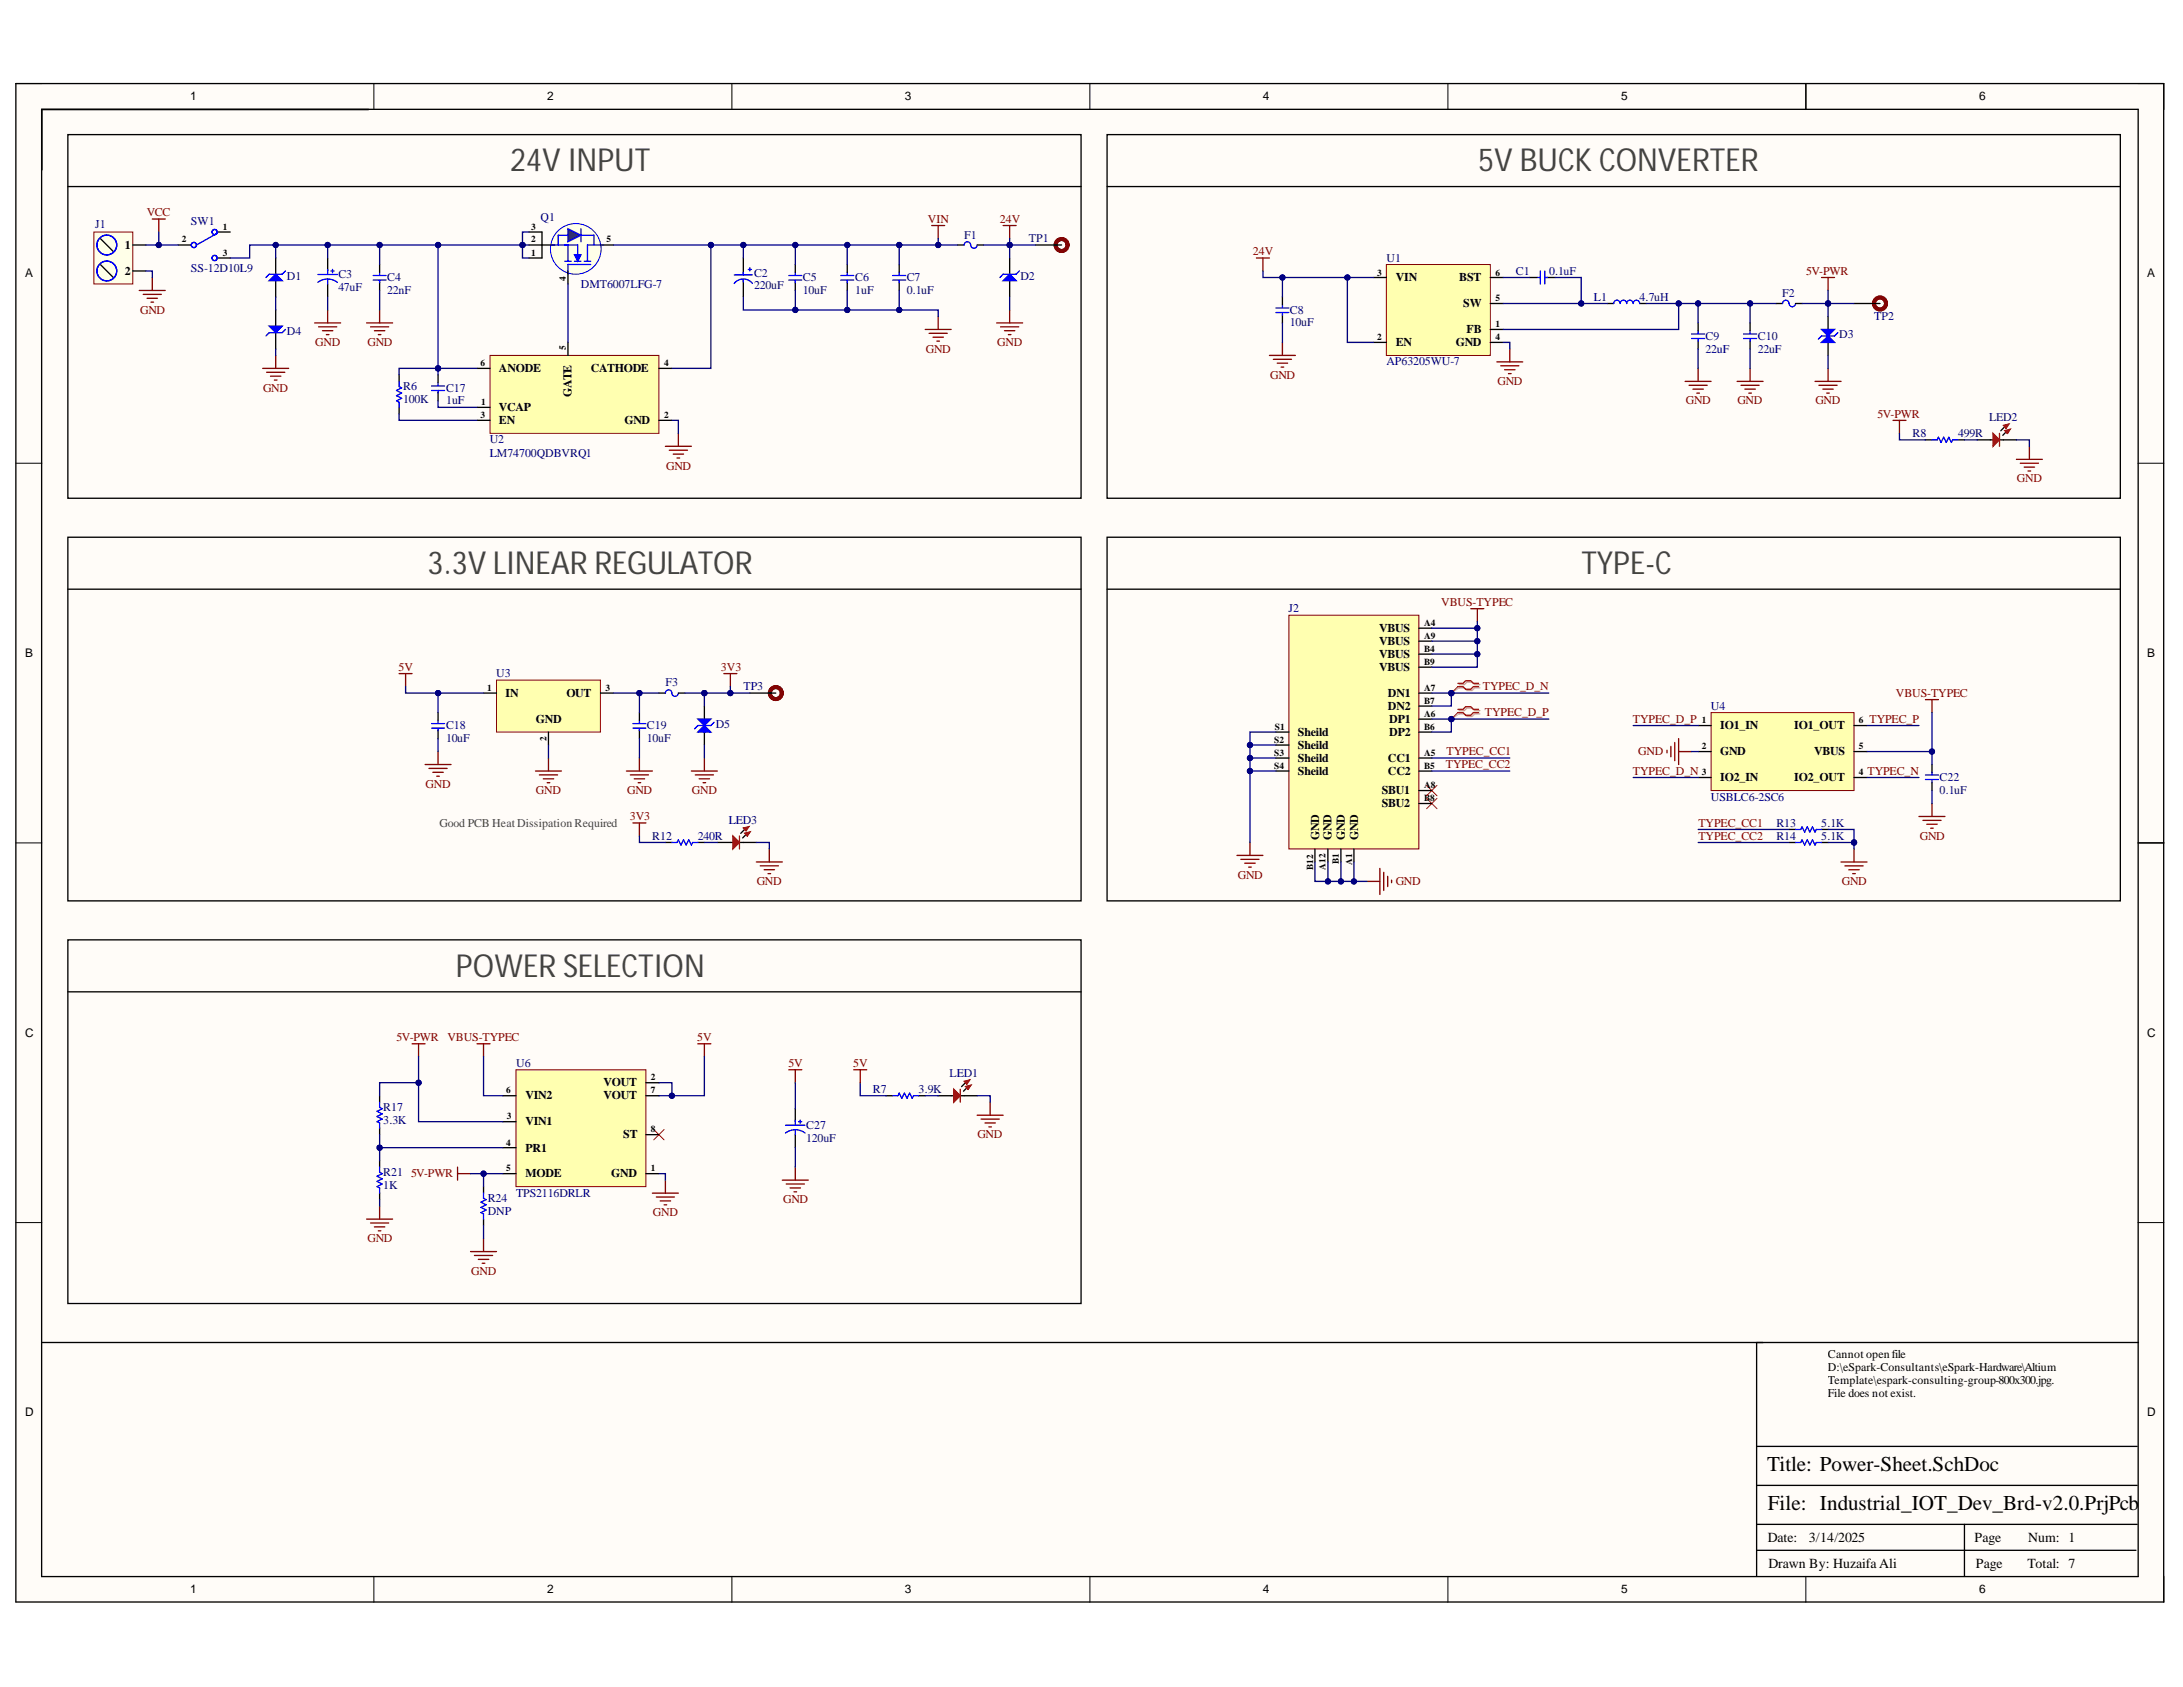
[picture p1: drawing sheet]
<svg xmlns="http://www.w3.org/2000/svg" width="279mm" height="216mm" viewBox="0 0 279 216" stroke-linecap="round" stroke-linejoin="round" font-family="sans-serif">
<defs><g id="words">
<g font-size="4.1" fill="#434343">
<text x="65.3" y="21.9">24V INPUT</text>
<text x="189.2" y="21.9">5V BUCK CONVERTER</text>
<text x="54.7" y="73.5">3.3V LINEAR REGULATOR</text>
<text x="202.4" y="73.5">TYPE-C</text>
<text x="58.4" y="125">POWER SELECTION</text>
</g>
<g font-size="2.7">
<text x="226.2" y="188.3">Title: Power-Sheet.SchDoc</text>
<text x="226.3" y="193.3">File: Industrial_IOT_Dev_Brd-v2.0.PrjPcb</text>
</g>
<g font-size="1.8">
<text x="226.3" y="197.4">Date:</text>
<text x="231.5" y="197.4">3/14/2025</text>
<text x="252.7" y="197.4">Page</text>
<text x="259.6" y="197.4">Num: 1</text>
<text x="226.3" y="200.7">Drawn By: Huzaifa Ali</text>
<text x="252.9" y="200.7">Page</text>
<text x="259.5" y="200.7">Total: 7</text>
</g>
<g font-size="1.5">
<text x="24.4" y="12.9">1</text>
<text x="70" y="12.9">2</text>
<text x="115.8" y="12.9">3</text>
<text x="161.6" y="12.9">4</text>
<text x="207.5" y="12.9">5</text>
<text x="253.3" y="12.9">6</text>
<text x="3.2" y="35.5">A</text>
<text x="16" y="31.9">1</text>
<text x="16" y="35.2">2</text>
<text x="274.8" y="35.5">A</text>
<text x="178.6" y="36">VIN</text>
<text x="186.8" y="36">BST</text>
<text x="187.3" y="39.3">SW</text>
<text x="63.9" y="47.6">ANODE</text>
<text x="75.6" y="47.6">CATHODE</text>
<text x="178.6" y="44.3">EN</text>
<text x="186.3" y="44.3">GND</text>
<text x="187.7" y="42.6">FB</text>
<text x="63.9" y="52.6">VCAP</text>
<text x="73.2" y="50.8" transform="rotate(-90 73.2 50.8)">GATE</text>
<text x="63.9" y="54.3">EN</text>
<text x="79.9" y="54.3">GND</text>
<text x="176.5" y="80.8">VBUS</text>
<text x="176.5" y="82.5">VBUS</text>
<text x="3.2" y="84.1">B</text>
<text x="64.7" y="89.2">IN</text>
<text x="72.5" y="89.2">OUT</text>
<text x="176.5" y="84.2">VBUS</text>
<text x="176.5" y="85.8">VBUS</text>
<text x="177.6" y="89.2">DN1</text>
<text x="274.8" y="84.1">B</text>
<text x="68.6" y="92.5">GND</text>
<text x="166.1" y="94.2">Sheild</text>
<text x="166.1" y="95.8">Sheild</text>
<text x="177.6" y="90.8">DN2</text>
<text x="177.8" y="92.5">DP1</text>
<text x="177.8" y="94.2">DP2</text>
<text x="220.2" y="93.4">IO1_IN</text>
<text x="229.6" y="93.4">IO1_OUT</text>
<text x="166.1" y="97.5">Sheild</text>
<text x="166.1" y="99.2">Sheild</text>
<text x="176.9" y="101.6">SBU1</text>
<text x="177.6" y="97.5">CC1</text>
<text x="177.6" y="99.2">CC2</text>
<text x="220.2" y="96.6">GND</text>
<text x="220.2" y="99.9">IO2_IN</text>
<text x="229.6" y="99.9">IO2_OUT</text>
<text x="232.2" y="96.6">VBUS</text>
<text x="168.8" y="107.5" transform="rotate(-90 168.8 107.5)">GND</text>
<text x="170.4" y="107.5" transform="rotate(-90 170.4 107.5)">GND</text>
<text x="172.1" y="107.5" transform="rotate(-90 172.1 107.5)">GND</text>
<text x="173.8" y="107.5" transform="rotate(-90 173.8 107.5)">GND</text>
<text x="176.9" y="103.3">SBU2</text>
<text x="3.2" y="132.7">C</text>
<text x="274.8" y="132.7">C</text>
<text x="67.2" y="140.7">VIN2</text>
<text x="77.2" y="139">VOUT</text>
<text x="77.2" y="140.7">VOUT</text>
<text x="67.2" y="144">VIN1</text>
<text x="67.2" y="147.4">PR1</text>
<text x="79.8" y="145.7">ST</text>
<text x="67.2" y="150.7">MODE</text>
<text x="78.2" y="150.7">GND</text>
<text x="234" y="173.8">Cannot open file</text>
<text x="234" y="175.5">D:\eSpark-Consultants\eSpark-Hardware\Altium</text>
<text x="234" y="177.2">Template\espark-consulting-group-800x300.jpg.</text>
<text x="234" y="178.8">File does not exist.</text>
<text x="3.2" y="181.2">D</text>
<text x="274.8" y="181.2">D</text>
<text x="24.4" y="203.9">1</text>
<text x="70" y="203.9">2</text>
<text x="115.8" y="203.9">3</text>
<text x="161.6" y="203.9">4</text>
<text x="207.5" y="203.9">5</text>
<text x="253.3" y="203.9">6</text>
</g>
<g font-size="1.5" fill="#000080">
<text x="12.2" y="29.2">J1</text>
<text x="24.4" y="28.8">SW1</text>
<text x="69.2" y="28.2">Q1</text>
<text x="24.4" y="34.8">SS-12D10L9</text>
<text x="36.7" y="35.9">D1</text>
<text x="43.3" y="35.6">C3</text>
<text x="96.5" y="35.4">C2</text>
<text x="123.4" y="30.5">F1</text>
<text x="130.6" y="35.9">D2</text>
<text x="131.7" y="31">TP1</text>
<text x="177.5" y="33.5">U1</text>
<text x="194" y="35.2">C1</text>
<text x="198.3" y="35.2">0.1uF</text>
<text x="43.3" y="37.3">47uF</text>
<text x="49.6" y="36">C4</text>
<text x="49.6" y="37.6">22nF</text>
<text x="74.3" y="36.9">DMT6007LFG-7</text>
<text x="96.5" y="37">220uF</text>
<text x="102.8" y="36">C5</text>
<text x="102.8" y="37.6">10uF</text>
<text x="109.4" y="36">C6</text>
<text x="109.4" y="37.6">1uF</text>
<text x="116" y="36">C7</text>
<text x="116" y="37.6">0.1uF</text>
<text x="165.1" y="40.2">C8</text>
<text x="165.1" y="41.8">10uF</text>
<text x="204" y="38.5">L1</text>
<text x="209.8" y="38.5">4.7uH</text>
<text x="228.1" y="38">F2</text>
<text x="239.9" y="40.9">TP2</text>
<text x="36.7" y="42.9">D4</text>
<text x="177.5" y="46.8">AP63205WU-7</text>
<text x="218.3" y="43.5">C9</text>
<text x="218.3" y="45.2">22uF</text>
<text x="225" y="43.5">C10</text>
<text x="225" y="45.2">22uF</text>
<text x="235.4" y="43.3">D3</text>
<text x="51.6" y="50">R6</text>
<text x="51.6" y="51.6">100K</text>
<text x="57.1" y="50.1">C17</text>
<text x="57.1" y="51.7">1uF</text>
<text x="254.6" y="53.9">LED2</text>
<text x="62.7" y="56.7">U2</text>
<text x="62.7" y="58.4">LM74700QDBVRQ1</text>
<text x="244.8" y="56">R8</text>
<text x="250.6" y="56">499R</text>
<text x="164.9" y="78.4">J2</text>
<text x="63.5" y="86.7">U3</text>
<text x="85.2" y="87.9">F3</text>
<text x="95.2" y="88.4">TP3</text>
<text x="57.1" y="93.4">C18</text>
<text x="57.1" y="95">10uF</text>
<text x="82.8" y="93.4">C19</text>
<text x="82.8" y="95">10uF</text>
<text x="91.6" y="93.2">D5</text>
<text x="219" y="90.8">U4</text>
<text x="248.2" y="99.9">C22</text>
<text x="248.2" y="101.6">0.1uF</text>
<text x="83.5" y="107.5">R12</text>
<text x="89.3" y="107.5">240R</text>
<text x="93.3" y="105.4">LED3</text>
<text x="219" y="102.5">USBLC6-2SC6</text>
<text x="227.4" y="105.8">R13</text>
<text x="227.4" y="107.5">R14</text>
<text x="233.1" y="105.8">5.1K</text>
<text x="233.1" y="107.5">5.1K</text>
<text x="66.1" y="136.6">U6</text>
<text x="121.5" y="137.8">LED1</text>
<text x="49.1" y="142.2">R17</text>
<text x="49.1" y="143.8">3.3K</text>
<text x="111.7" y="139.9">R7</text>
<text x="117.6" y="139.9">3.9K</text>
<text x="103.2" y="144.5">C27</text>
<text x="103.2" y="146.1">120uF</text>
<text x="49.1" y="150.5">R21</text>
<text x="49.1" y="152.2">1K</text>
<text x="62.4" y="153.8">R24</text>
<text x="62.4" y="155.5">DNP</text>
<text x="66.1" y="153.1">TPS2116DRLR</text>
</g>
<g font-size="1.5" fill="#800000">
<text x="18.8" y="27.6">VCC</text>
<text x="118.8" y="28.5">VIN</text>
<text x="128" y="28.5">24V</text>
<text x="160.4" y="32.6">24V</text>
<text x="231.2" y="35.2">5V-PWR</text>
<text x="17.9" y="40.2">GND</text>
<text x="40.3" y="44.3">GND</text>
<text x="47" y="44.3">GND</text>
<text x="118.5" y="45.2">GND</text>
<text x="127.6" y="44.3">GND</text>
<text x="33.7" y="50.1">GND</text>
<text x="162.6" y="48.5">GND</text>
<text x="191.7" y="49.3">GND</text>
<text x="215.8" y="51.7">GND</text>
<text x="222.4" y="51.7">GND</text>
<text x="232.3" y="51.7">GND</text>
<text x="240.3" y="53.4">5V-PWR</text>
<text x="85.3" y="60.1">GND</text>
<text x="258.1" y="61.7">GND</text>
<text x="184.5" y="77.5">VBUS-TYPEC</text>
<text x="51" y="85.8">5V</text>
<text x="92.3" y="85.8">3V3</text>
<text x="189.8" y="88.4">TYPEC_D_N</text>
<text x="242.7" y="89.2">VBUS-TYPEC</text>
<text x="190.1" y="91.7">TYPEC_D_P</text>
<text x="209" y="92.5">TYPEC_D_P</text>
<text x="239.3" y="92.5">TYPEC_P</text>
<text x="54.5" y="100.8">GND</text>
<text x="68.6" y="101.6">GND</text>
<text x="80.3" y="101.6">GND</text>
<text x="88.6" y="101.6">GND</text>
<text x="185.1" y="98.3">TYPEC_CC2</text>
<text x="185.1" y="96.6">TYPEC_CC1</text>
<text x="209" y="99.2">TYPEC_D_N</text>
<text x="209.7" y="96.6">GND</text>
<text x="239" y="99.2">TYPEC_N</text>
<text x="80.6" y="104.9">3V3</text>
<text x="217.4" y="105.8">TYPEC_CC1</text>
<text x="217.4" y="107.5">TYPEC_CC2</text>
<text x="245.7" y="107.5">GND</text>
<text x="96.8" y="113.3">GND</text>
<text x="158.4" y="112.5">GND</text>
<text x="178.6" y="113.3">GND</text>
<text x="235.7" y="113.3">GND</text>
<text x="50.7" y="133.3">5V-PWR</text>
<text x="57.3" y="133.3">VBUS-TYPEC</text>
<text x="89.2" y="133.3">5V</text>
<text x="100.9" y="136.6">5V</text>
<text x="109.2" y="136.6">5V</text>
<text x="125.1" y="145.7">GND</text>
<text x="52.6" y="150.7">5V-PWR</text>
<text x="83.6" y="155.7">GND</text>
<text x="100.2" y="154">GND</text>
<text x="47" y="159">GND</text>
<text x="60.3" y="163.1">GND</text>
</g>
<text font-size="1.5" fill="#434343" x="56.2" y="105.8">Good PCB Heat Dissipation Required</text>
<g font-size="1.2">
<text x="28.5" y="29.4">1</text>
<text x="68" y="29.4">3</text>
<text x="23.3" y="31">2</text>
<text x="28.5" y="32.7">3</text>
<text x="68" y="32.7">1</text>
<text x="68" y="31">2</text>
<text x="77.6" y="31">5</text>
<text x="176.3" y="35.3">3</text>
<text x="191.4" y="35.3">6</text>
<text x="72.4" y="36" transform="rotate(-90 72.4 36)">4</text>
<text x="191.4" y="41.9">1</text>
<text x="191.4" y="38.6">5</text>
<text x="61.5" y="46.8">6</text>
<text x="72.4" y="44.8" transform="rotate(-90 72.4 44.8)">5</text>
<text x="85" y="46.8">4</text>
<text x="176.3" y="43.5">2</text>
<text x="191.4" y="43.5">4</text>
<text x="61.5" y="53.5">3</text>
<text x="61.6" y="51.8">1</text>
<text x="85" y="53.5">2</text>
<text x="182.3" y="80.1">A4</text>
<text x="182.3" y="81.8">A9</text>
<text x="182.3" y="83.5">B4</text>
<text x="62.3" y="88.4">1</text>
<text x="77.5" y="88.4">3</text>
<text x="182.3" y="88.4">A7</text>
<text x="182.3" y="85.1">B9</text>
<text x="69.9" y="94.9" transform="rotate(-90 69.9 94.9)">2</text>
<text x="163.1" y="95">S2</text>
<text x="163.2" y="93.4">S1</text>
<text x="182.3" y="91.7">A6</text>
<text x="182.3" y="93.4">B6</text>
<text x="182.3" y="90.1">B7</text>
<text x="217.8" y="92.6">1</text>
<text x="217.8" y="95.9">2</text>
<text x="237.9" y="95.9">5</text>
<text x="237.9" y="92.6">6</text>
<text x="163.1" y="96.7">S3</text>
<text x="163.1" y="98.4">S4</text>
<text x="182.3" y="96.7">A5</text>
<text x="182.3" y="100.9">A8</text>
<text x="182.3" y="98.4">B5</text>
<text x="217.8" y="99.2">3</text>
<text x="237.9" y="99.2">4</text>
<text x="182.3" y="102.6">B8</text>
<text x="168.1" y="111.3" transform="rotate(-90 168.1 111.3)">B12</text>
<text x="169.7" y="111.3" transform="rotate(-90 169.7 111.3)">A12</text>
<text x="171.4" y="110.6" transform="rotate(-90 171.4 110.6)">B1</text>
<text x="173.1" y="110.7" transform="rotate(-90 173.1 110.7)">A1</text>
<text x="64.8" y="139.9">6</text>
<text x="64.9" y="143.2">3</text>
<text x="83.3" y="138.3">2</text>
<text x="83.3" y="139.9">7</text>
<text x="64.8" y="149.9">5</text>
<text x="64.8" y="146.6">4</text>
<text x="83.3" y="144.9">8</text>
<text x="83.3" y="149.9">1</text>
</g>
</g></defs>
<g fill="#fffcf8">
<path d="M2 10.7h275v194.4h-275z" fill-rule="evenodd"/>
<path d="M5.4 14h268.2v187.7h-268.2z" fill-rule="evenodd"/>
</g>
<g fill="none" stroke="#000" stroke-width=".13">
<path d="M2 10.7h3.4M47.9 10.7v3.3M93.7 10.7v3.3M139.5 10.7v3.3M185.3 10.7v3.3M231.1 10.7v3.3M273.6 10.7h3.4v3.3M2 59.3h3.4M273.6 59.3h3.4M2 107.9h3.4M273.6 107.9h3.4M2 156.5h3.4"/>
<path d="M273.6 156.5h3.4M47.9 201.7v3.4M93.7 201.7v3.4M139.5 201.7v3.4M185.3 201.7v3.4M231.1 201.7v3.4M277 201.7v3.4"/>
</g>
<path d="M2 10.7h274.9v194.3h-274.9zM5.3 14h268.4v187.8h-268.4zM5.3 14h41.9M8.7 17.2h129.7v46.6h-129.7zM231.1 10.7v3.3M273.7 107.9h3.3M273.7 171.8h-48.9v29.9M224.8 198.4h48.6M224.8 195.1h48.7M224.8 190.1h48.7M224.8 185.1h48.7M251.4 195.1v6.6" fill="none" stroke="#000" stroke-width=".17"/>
<path d="M17.8 37.2h3.4M18.3 37.7h2.4M18.8 38.2h1.4M19.3 38.7h.4M19.5 35.5v1.7" fill="none" stroke="#800000" stroke-width=".17"/>
<path d="M62.7 45.5h21.6v10h-21.6z" fill-rule="evenodd" fill="#ffffb0"/>
<path d="M62.7 45.5h21.6v10h-21.6z" fill="none" stroke="#800000" stroke-width=".13"/>
<path d="M35.3 39.7v2M108.4 33.8v1M108.4 36.1v1.1M35.3 42.6v2.1M56.1 48v1M56.1 50.2v1.1M61.1 52.1h1.6M61.1 53.8h1.6M61.1 47.1h1.6M72.7 43.8v1.7M84.3 53.8h1.7M84.3 47.1h1.7" fill="none" stroke="#000" stroke-width=".17"/>
<g fill="none" stroke="#800000" stroke-width=".17">
<path d="M119.2 28.9h1.7M120.1 28.9v1.6M128.4 28.9h1.7M129.2 28.9v1.6M85.2 57.1h3.3M85.7 57.6h2.3M86.2 58.1h1.3M86.7 58.6h.3M86.8 55.5v1.6M118.4 42.2h3.3M118.9 42.7h2.3M119.4 43.2h1.3"/>
<path d="M119.9 43.7h.3M120.1 40.5v1.7"/>
</g>
<path d="M107.6 35.8h1.7M107.6 35.3h1.7M108.4 34.8v.4M108.4 35.8v.4M55.2 50h1.7M55.2 49.4h1.7M56.1 49v.3M56.1 50v.3" fill="none" stroke="#00f" stroke-width=".17"/>
<path d="M34.5 41.7h1.6l-.8 .9z" fill="#00f"/>
<path d="M34.5 41.7h1.6l-.8 .9zM36.5 42.2l-.4 .4h-1.6l-.5 .4" fill="none" stroke="#00f" stroke-width=".17"/>
<path d="M35.3 33v2.1M35.3 35.9v2.1" fill="none" stroke="#000" stroke-width=".17"/>
<path d="M34.5 35.9l.8-.8 .8 .8z" fill="#00f"/>
<path d="M34.5 35.9l.8-.8 .8 .8zM36.5 34.7l-.4 .4h-1.6l-.5 .4M94 35.2h2.3M95.1 34.8v.4M95.1 35.7v.4M95.8 34.5h.4M96 34.3v.4M96.3 36.3a1.47 1.47 0 0 0-2.3 0M114.3 35.8h1.6M114.3 35.3h1.6M115.1 34.8v.4M115.1 35.8v.4" fill="none" stroke="#00f" stroke-width=".17"/>
<path d="M67.7 33h1.7M95.1 33v2.2M95.1 35.8v2.2M115.1 33.8v1M115.1 36.1v1.1M132.5 31.4h3.4" fill="none" stroke="#000" stroke-width=".17"/>
<circle cx="135.9" cy="31.4" r=".76" fill="none" stroke="#5b0f00" stroke-width=".51"/>
<circle cx="73.7" cy="31.9" r="3.2" fill="#ffffe8"/>
<circle cx="73.7" cy="31.9" r="3.2" fill="none" stroke="#00f" stroke-width=".13"/>
<path d="M72.3 33.4h.8M72.3 31.4h1.6v2M73.5 33.4h.9M74.8 33.4h.8M75.6 33.8h-2.9v1.3M77.3 31.4h-2.1v2" fill="none" stroke="#00f" stroke-width=".17"/>
<path d="M73.5 32.6h.9l-.5 .8z" fill="#00f"/>
<path d="M71.4 31.4v-1.3h4.6v1.3M73.5 32.6h.9l-.5 .8zM74.4 29.3v1.6" fill="none" stroke="#00f" stroke-width=".17"/>
<path d="M67.7 29.7h1.7M76.8 31.4h1.7" fill="none" stroke="#000" stroke-width=".17"/>
<path d="M72.7 29.3l1.7 .8-1.7 .8z" fill="#073763"/>
<path d="M40.7 36.1a2.07 2.07 0 0 1 2.5 0M40.7 35.1h2.5M41.9 34.5v.6M41.9 35.7v.6M42.3 34.7h.5M42.6 34.5v.4M47.8 35.8h1.6M47.8 35.3h1.6M48.6 34.8v.4M48.6 35.8v.4M70.6 31.4h2.1v2M72.7 29.3l1.7 .8-1.7 .8z" fill="none" stroke="#00f" stroke-width=".17"/>
<path d="M8.7 23.9h129.7M41.9 33v1.7M41.9 36.3v1.7M48.6 33.8v1M48.6 36.1v1.1M67.7 31.4h3.3M69.4 29.7v3.3M72.7 34.7v1.6M123.7 139.2l-.4 .4" fill="none" stroke="#000" stroke-width=".17"/>
<g fill="none" stroke="#800000" stroke-width=".17">
<path d="M41.9 39.7v1.6M48.6 39.7v1.6M33.6 47.1h3.3M34.1 47.6h2.3M34.6 48.1h1.3M35.1 48.6h.4M35.3 45.5v1.6M40.3 41.3h3.3M40.8 41.8h2.3M41.3 42.3h1.3M41.8 42.8h.3M46.9 41.3h3.3"/>
<path d="M47.4 41.8h2.3M47.9 42.3h1.4M48.4 42.8h.4"/>
</g>
<path d="M123.5 139l.8-.2-.4 .6z" fill-rule="evenodd" fill="#c00"/>
<path d="M123.5 139l.8-.2-.4 .6z" fill="none" stroke="#c00" stroke-width=".13"/>
<path d="M123.6 138.6l-.5 .5" fill="none" stroke="#000" stroke-width=".17"/>
<path d="M123.4 138.4l.8-.2-.4 .6z" fill-rule="evenodd" fill="#c00"/>
<path d="M123.4 138.4l.8-.2-.4 .6z" fill="none" stroke="#c00" stroke-width=".13"/>
<path d="M120.1 140.2h2M122.9 140.2h2.2" fill="none" stroke="#000" stroke-width=".17"/>
<path d="M122.9 139.4v1.7" fill="none" stroke="#c00" stroke-width=".17"/>
<path d="M122.1 139.4l.8 .8-.8 .9z" fill="#c00"/>
<path d="M122.1 139.4l.8 .8-.8 .9z" fill="none" stroke="#c00" stroke-width=".17"/>
<g fill="none" stroke="#800000" stroke-width=".17">
<path d="M51.1 86.2h1.6M51.9 86.2v1.7M80.2 98.7h3.3M80.7 99.2h2.3M81.2 99.7h1.3M81.8 97v1.7M92.6 86.2h1.7M93.5 86.2v1.7M81.7 100.2h.3M125.1 142.7h3.3M125.6 143.2h2.3M126.1 143.7h1.3"/>
<path d="M126.6 144.2h.3M126.7 141.1v1.6"/>
</g>
<path d="M8.7 68.8h129.7v46.5h-129.7zM8.7 75.4h129.7M95.5 106.8l-.4 .4M113.4 140.2h.9M117.6 140.2h.8" fill="none" stroke="#000" stroke-width=".17"/>
<path d="M114.3 140.2h.6l.2-.3 .3 .7 .4-.7 .3 .7 .3-.7 .4 .7 .1-.4h.7" fill="none" stroke="#00f" stroke-width=".17"/>
<path d="M95.3 106.6l.8-.2-.4 .6z" fill-rule="evenodd" fill="#c00"/>
<path d="M95.3 106.6l.8-.2-.4 .6z" fill="none" stroke="#c00" stroke-width=".13"/>
<path d="M95.3 106.2l-.5 .5" fill="none" stroke="#000" stroke-width=".17"/>
<path d="M95.1 106l.8-.2-.4 .5z" fill-rule="evenodd" fill="#c00"/>
<path d="M95.1 106l.8-.2-.4 .5z" fill="none" stroke="#c00" stroke-width=".13"/>
<path d="M91.8 107.8h2M94.6 107.8h2.2" fill="none" stroke="#000" stroke-width=".17"/>
<path d="M94.6 107v1.6" fill="none" stroke="#c00" stroke-width=".17"/>
<path d="M93.8 107l.8 .8-.8 .8z" fill="#c00"/>
<path d="M93.8 107l.8 .8-.8 .8z" fill="none" stroke="#c00" stroke-width=".17"/>
<path d="M88.5 98.7h3.3M89 99.2h2.3M89.5 99.7h1.3M90.2 97v1.7M81 105.3h1.7M81.8 105.3v1.7M90 100.2h.3M96.8 110.3h3.3M97.3 110.8h2.3M97.8 111.3h1.3M98.3 111.8h.3M98.5 108.6v1.7" fill="none" stroke="#800000" stroke-width=".17"/>
<path d="M129.2 33v2.1M129.2 35.9v2.1M85.2 107.8h.8M89.3 107.8h.9M5.4 171.8h220.3" fill="none" stroke="#000" stroke-width=".17"/>
<path d="M86 107.8h.7l.1-.3 .4 .6 .3-.6 .3 .6 .4-.6 .3 .6 .2-.3h.6" fill="none" stroke="#00f" stroke-width=".17"/>
<path d="M128.4 35.9l.8-.8 .9 .8z" fill="#00f"/>
<path d="M128.4 35.9l.8-.8 .9 .8zM130.5 34.7l-.4 .4h-1.7l-.4 .4M51.1 48.8v.7l.3 .1-.7 .4 .7 .3-.7 .3 .7 .4-.7 .3 .4 .2v.6" fill="none" stroke="#00f" stroke-width=".17"/>
<path d="M129.2 39.7v1.6M127.6 41.3h3.3M128.1 41.8h2.3M128.6 42.3h1.3M129.1 42.8h.3" fill="none" stroke="#800000" stroke-width=".17"/>
<path d="M51.1 48v.8M51.1 52.1v.9M256.7 55.3l-.4 .4" fill="none" stroke="#000" stroke-width=".17"/>
<path d="M256.5 55.1l.8-.2-.4 .6z" fill-rule="evenodd" fill="#c00"/>
<path d="M256.5 55.1l.8-.2-.4 .6z" fill="none" stroke="#c00" stroke-width=".13"/>
<path d="M256.6 54.6l-.5 .5" fill="none" stroke="#000" stroke-width=".17"/>
<path d="M256.4 54.4l.8-.2-.4 .6z" fill-rule="evenodd" fill="#c00"/>
<path d="M256.4 54.4l.8-.2-.4 .6z" fill="none" stroke="#c00" stroke-width=".13"/>
<path d="M253.1 56.3h2M255.9 56.3h2.2" fill="none" stroke="#000" stroke-width=".17"/>
<path d="M255.9 55.5v1.6" fill="none" stroke="#c00" stroke-width=".17"/>
<path d="M255.1 55.5l.8 .8-.8 .8z" fill="#c00"/>
<path d="M255.1 55.5l.8 .8-.8 .8z" fill="none" stroke="#c00" stroke-width=".17"/>
<g fill="none" stroke="#800000" stroke-width=".17">
<path d="M242.3 53.8h1.6M243.1 53.8v1.7M258.1 58.8h3.3M258.6 59.3h2.3M259.1 59.8h1.3M259.7 57.1v1.7M188.2 77.9h1.7M189.1 77.9v1.7M259.6 60.3h.3M235.6 110.3h3.4M236.1 110.8h2.4M236.6 111.3h1.4"/>
<path d="M237.1 111.8h.4M237.3 108.6v1.7"/>
</g>
<path d="M141.7 17.2h129.7v46.6h-129.7zM141.7 23.9h129.7M246.4 56.3h.9M250.6 56.3h.8M141.7 68.8h129.7v46.5h-129.7zM141.7 75.4h129.7M229 106.2h.8M229 107.8h.8M233.1 106.2h.9M233.1 107.8h.9" fill="none" stroke="#000" stroke-width=".17"/>
<path d="M247.3 56.3h.6l.2-.3 .3 .6 .4-.6 .3 .6 .3-.6 .4 .6 .1-.3h.7M229.8 106.2h.7l.1-.4 .4 .7 .3-.7 .3 .7 .4-.7 .3 .7 .2-.3h.6M229.8 107.8h.7l.1-.3 .4 .6 .3-.6 .3 .6 .4-.6 .3 .6 .2-.3h.6" fill="none" stroke="#00f" stroke-width=".17"/>
<path d="M182.6 100.5l1.3 1.3M182.6 102.2l1.3 1.3M183.9 100.5l-1.3 1.3M183.9 102.2l-1.3 1.3" fill="none" stroke="#f00" stroke-width=".13"/>
<path d="M219 91.2h18.3v10h-18.3z" fill-rule="evenodd" fill="#ffffb0"/>
<path d="M219 91.2h18.3v10h-18.3z" fill="none" stroke="#800000" stroke-width=".13"/>
<path d="M217.3 92.9h1.7M217.3 96.2h1.7M217.3 99.5h1.7M237.3 92.9h1.7M237.3 96.2h1.7M237.3 99.5h1.7M247.3 97.8v1.1M247.3 100.2v1" fill="none" stroke="#000" stroke-width=".17"/>
<path d="M246.4 99.2h1.7M246.4 99.8h1.7M247.3 98.8v.4M247.3 99.8v.4" fill="none" stroke="#00f" stroke-width=".17"/>
<path d="M213.4 96v.4M213.9 95.5v1.4M214.4 95v2.3M214.8 94.5v3.3M214.8 96.2h1.7M246.4 89.5h1.7M247.3 89.5v1.7M245.6 104.5h3.3M246.1 105h2.3M246.6 105.5h1.3M247.1 106h.3M247.3 102.8v1.7" fill="none" stroke="#800000" stroke-width=".17"/>
<path d="M165 78.7h16.6v29.9h-16.6z" fill-rule="evenodd" fill="#ffffb0"/>
<path d="M165 78.7h16.6v29.9h-16.6z" fill="none" stroke="#800000" stroke-width=".13"/>
<g fill="none" stroke="#000" stroke-width=".17">
<path d="M163.3 97h1.7M163.3 98.7h1.7M163.3 93.7h1.7M163.3 95.3h1.7M181.6 80.4h1.7M181.6 97h1.7M181.6 92h1.7M181.6 88.7h1.7M181.6 82.1h1.7M181.6 83.7h1.7M181.6 98.7h1.7M181.6 93.7h1.7"/>
<path d="M181.6 90.4h1.7M181.6 85.4h1.7M168.3 108.6v1.7M170 108.6v1.7M171.6 108.6v1.7M173.3 108.6v1.7M181.6 101.2h1.7M181.6 102.8h1.7"/>
</g>
<path d="M186.8 87.6h.6l.3-.3h.7l.3 .3h.7M186.8 88h.6l.3 .4h.7l.3-.4h.7" fill="none" stroke="#d0a19e" stroke-width=".17"/>
<path d="M186.8 88l-1 .7" fill="none" stroke="#d0a19e" stroke-width=".13"/>
<path d="M186.6 87.5h.7l.3-.4h.6l.4 .4h.6M186.6 87.9h.7l.3 .3h.6l.4-.3h.6" fill="none" stroke="#f00" stroke-width=".17"/>
<path d="M186.6 87.9l-.8 .8" fill="none" stroke="#f00" stroke-width=".13"/>
<circle cx="185.8" cy="88.7" r=".33" fill="#000080"/>
<circle cx="185.8" cy="88.7" r=".33" fill="none" stroke="#000080" stroke-width=".13"/>
<path d="M186.8 91h.6l.3-.4h.7l.3 .4h.7M186.8 91.4h.6l.3 .3h.7l.3-.3h.7" fill="none" stroke="#d0a19e" stroke-width=".17"/>
<path d="M186.8 91.4l-1 .6" fill="none" stroke="#d0a19e" stroke-width=".13"/>
<path d="M186.6 90.8h.7l.3-.4h.6l.4 .4h.6M186.6 91.2h.7l.3 .3h.6l.4-.3h.6" fill="none" stroke="#f00" stroke-width=".17"/>
<path d="M186.6 91.2l-.8 .8" fill="none" stroke="#f00" stroke-width=".13"/>
<circle cx="185.8" cy="92" r=".33" fill="#000080"/>
<circle cx="185.8" cy="92" r=".33" fill="none" stroke="#000080" stroke-width=".13"/>
<g fill="none" stroke="#800000" stroke-width=".17">
<path d="M19.5 28h1.7M20.3 28v1.7M158.3 109.5h3.3M158.8 110h2.3M159.3 110.5h1.3M159.8 111h.3M160 107.8v1.7M174.9 112.8h1.7M176.6 111.1v3.4M177.1 111.6v2.4M177.6 112.1v1.4M178.1 112.6v.4"/>
<path d="M52.7 133.6h1.7M53.6 133.6v1.6M61.1 133.6h1.6M61.9 133.6v1.6M89.3 133.6h1.7M90.2 133.6v1.6M101 136.9h1.6M101.8 136.9v1.7M46.9 156h3.3M47.4 156.5h2.3M47.9 157h1.4M48.4 157.5h.4"/>
<path d="M48.6 154.4v1.6M58.6 149.4v1.6M58.6 150.2h1.6M61.9 158.5v1.7M83.5 152.7h3.3M84 153.2h2.3M84.5 153.7h1.3M85 154.2h.3M85.2 151v1.7M100.1 151h3.4M100.6 151.5h2.4M101.1 152h1.4"/>
<path d="M101.6 152.5h.4M101.8 149.4v1.6M60.2 160.2h3.3M60.7 160.7h2.4M61.2 161.2h1.4M61.7 161.7h.4"/>
</g>
<g fill="none" stroke="#000" stroke-width=".17">
<path d="M122.6 31.4h.8M125.1 31.4h.8M96 88.7h3.3M8.7 120.3h129.7v46.5h-129.7zM8.7 126.9h129.7M48.6 140.2v.9M48.6 144.4v.8M48.6 148.5v.9M48.6 152.7v.8M61.9 151.9v.8M61.9 156v.9M101.8 141.9v1.7"/>
<path d="M101.8 145.2v1.7"/>
</g>
<path d="M123.4 31.4a.41 .41 0 0 1 .4-.5 .41 .41 0 0 1 .4 .5 .41 .41 0 0 0 .4 .4 .41 .41 0 0 0 .5-.4M48.6 141.1v.6l.3 .2-.6 .3 .6 .4-.6 .3 .6 .3-.6 .4 .3 .1v.7M48.6 149.4v.6l.3 .2-.6 .3 .6 .4-.6 .3 .6 .3-.6 .4 .3 .1v.7M61.9 152.7v.7l.3 .1-.6 .4 .6 .3-.6 .3 .6 .4-.6 .3 .3 .2v.6M100.5 145a2.08 2.08 0 0 1 2.5 0M100.5 144h2.5M101.8 143.4v.6M101.8 144.6v.6M102.2 143.6h.4M102.4 143.3v.5" fill="none" stroke="#00f" stroke-width=".17"/>
<path d="M83.7 144.6l1.3 1.3M85 144.6l-1.3 1.3" fill="none" stroke="#f00" stroke-width=".13"/>
<g fill="none" stroke="#5b0f00" stroke-width=".51">
<circle cx="99.3" cy="88.7" r=".77"/>
<circle cx="99.3" cy="88.7" r=".76"/>
</g>
<path d="M63.5 87h13.3v6.7h-13.3z" fill-rule="evenodd" fill="#ffffb0"/>
<path d="M63.5 87h13.3v6.7h-13.3z" fill="none" stroke="#800000" stroke-width=".13"/>
<g fill="none" stroke="#000" stroke-width=".17">
<path d="M101.8 33.8v1M101.8 36.1v1.1M237.3 38.8h3.3M56.1 91.2v1M56.1 93.4v1.1M61.9 88.7h1.6M70.2 93.7v1.6M76.8 88.7h1.7M81.8 91.2v1M81.8 93.4v1.1M84.3 88.7h.9M86.8 88.7h.9"/>
<path d="M90.2 90.4v1.6M90.2 93.7v1.6"/>
</g>
<g fill="none" stroke="#00f" stroke-width=".17">
<path d="M101 35.8h1.6M101 35.3h1.6M101.8 34.8v.4M101.8 35.8v.4M55.2 93.2h1.7M55.2 92.6h1.7M56.1 92.2v.3M56.1 93.2v.3M81 93.2h1.7M81 92.6h1.7M81.8 92.2v.3M81.8 93.2v.3"/>
<path d="M85.2 88.7a.42 .42 0 0 1 .4-.4 .42 .42 0 0 1 .4 .4 .41 .41 0 0 0 .4 .4 .41 .41 0 0 0 .4-.4"/>
</g>
<path d="M54.4 97.8h3.3M54.9 98.3h2.3M55.4 98.8h1.3M55.9 99.3h.3M56.1 96.2v1.6M68.5 98.7h3.4M69 99.2h2.4M69.5 99.7h1.4M70.2 97v1.7M70 100.2h.4" fill="none" stroke="#800000" stroke-width=".17"/>
<circle cx="240.6" cy="38.8" r=".77" fill="none" stroke="#5b0f00" stroke-width=".51"/>
<path d="M89.3 93.7l.9-.8 .8 .8z" fill="#00f"/>
<path d="M89.3 93.7l.9-.8 .8 .8zM91.4 92.4l-.4 .5h-1.7l-.4 .4" fill="none" stroke="#00f" stroke-width=".17"/>
<path d="M89.3 92h1.7l-.8 .9z" fill="#00f"/>
<path d="M89.3 92h1.7l-.8 .9z" fill="none" stroke="#00f" stroke-width=".17"/>
<path d="M234 40.5v1.7M234 43.8v1.7" fill="none" stroke="#000" stroke-width=".17"/>
<path d="M233.1 43.8l.9-.8 .8 .8z" fill="#00f"/>
<path d="M233.1 43.8l.9-.8 .8 .8zM235.2 42.6l-.4 .4h-1.7l-.4 .4" fill="none" stroke="#00f" stroke-width=".17"/>
<path d="M233.1 42.2h1.7l-.8 .8z" fill="#00f"/>
<path d="M233.1 42.2h1.7l-.8 .8z" fill="none" stroke="#00f" stroke-width=".17"/>
<path d="M233.1 35.5h1.7M234 35.5v1.7" fill="none" stroke="#800000" stroke-width=".17"/>
<path d="M177.4 33.9h13.3v11.6h-13.3z" fill-rule="evenodd" fill="#ffffb0"/>
<path d="M177.4 33.9h13.3v11.6h-13.3z" fill="none" stroke="#800000" stroke-width=".13"/>
<g fill="none" stroke="#000" stroke-width=".17">
<path d="M164.1 38v1M175.8 35.5h1.6M190.7 35.5h1.7M190.7 38.8h1.7M195.7 35.5h1M198 35.5h1.1M205.7 38.8h.8M209.9 38.8h.8M227.3 38.8h.8M229.8 38.8h.8M164.1 40.2v1.1M175.8 43.8h1.6"/>
<path d="M190.7 42.2h1.7M190.7 43.8h1.7M217.3 41.3v1M217.3 43.6v1.1M224 41.3v1M224 43.6v1.1"/>
</g>
<g fill="none" stroke="#00f" stroke-width=".17">
<path d="M163.3 39.4h1.7M164.1 39v.3M196.7 35.5h.4M197.1 34.7v1.6M197.7 35.5h.4M197.7 34.7v1.6M206.5 38.8a.41 .41 0 0 1 .4-.4 .41 .41 0 0 1 .5 .4 .42 .42 0 0 1 .4-.4 .42 .42 0 0 1 .4 .4 .42 .42 0 0 1 .4-.4 .42 .42 0 0 1 .4 .4 .41 .41 0 0 1 .4-.4 .41 .41 0 0 1 .5 .4M228.1 38.8a.42 .42 0 0 1 .5-.4 .42 .42 0 0 1 .4 .4 .41 .41 0 0 0 .4 .5 .41 .41 0 0 0 .4-.5M163.3 40h1.7M164.1 40v.3M216.5 43.3h1.7M216.5 42.7h1.7"/>
<path d="M217.3 42.3v.4M217.3 43.3v.4M223.2 43.3h1.6M223.2 42.7h1.6M224 42.3v.4M224 43.3v.4"/>
</g>
<g fill="none" stroke="#800000" stroke-width=".17">
<path d="M160.8 33h1.7M161.6 33v1.7M162.5 45.5h3.3M163 46h2.3M163.5 46.5h1.3M164 47h.3M164.1 43.8v1.7M191.6 46.3h3.3M192.1 46.8h2.3M192.6 47.3h1.3M193.1 47.8h.3M193.2 44.7v1.6"/>
<path d="M215.7 48.8h3.3M216.2 49.3h2.3M216.7 49.8h1.3M217.2 50.3h.3M217.3 47.2v1.6M222.3 48.8h3.4M222.8 49.3h2.4M223.3 49.8h1.4M223.8 50.3h.4M224 47.2v1.6M232.3 48.8h3.3M232.8 49.3h2.3"/>
<path d="M233.3 49.8h1.3M233.8 50.3h.3M234 47.2v1.6"/>
</g>
<path d="M66 136.9h16.7v15h-16.7z" fill-rule="evenodd" fill="#ffffb0"/>
<path d="M66 136.9h16.7v15h-16.7z" fill="none" stroke="#800000" stroke-width=".13"/>
<path d="M22.8 31.4h1.7M27.8 33h1.7M27.8 29.7h1.7M82.7 138.6h1.6M64.4 143.6h1.6M64.4 140.2h1.6M64.4 150.2h1.6M64.4 146.9h1.6M82.7 140.2h1.6M82.7 150.2h1.6M82.7 145.2h1.6" fill="none" stroke="#000" stroke-width=".17"/>
<g fill="none" stroke="#00f" stroke-width=".17">
<path d="M27.8 29.9l-2.7 1.5"/>
<circle cx="24.8" cy="31.4" r=".33"/>
<circle cx="27.5" cy="29.7" r=".33"/>
<circle cx="27.5" cy="33" r=".33"/>
</g>
<path d="M12 29.7h5v6.6h-5z" fill-rule="evenodd" fill="#ffffe8"/>
<path d="M12 29.7h5v6.6h-5z" fill="none" stroke="#800000" stroke-width=".13"/>
<path d="M12.8 30.5l1.7 1.7M12.8 33.8l1.7 1.7M17 31.4h1.7M17 34.7h1.7" fill="none" stroke="#000" stroke-width=".17"/>
<g fill="none" stroke="#00f" stroke-width=".17">
<circle cx="13.7" cy="34.7" r="1.27"/>
<circle cx="13.7" cy="31.4" r="1.27"/>
</g>
<path d="M18.7 34.7h.8v.8M72.7 36.3v7.5M61.1 47.1h-5v.9M86 53.8h.8v1.7" fill="none" stroke="#000080" stroke-width=".17"/>
<circle cx="56.1" cy="47.1" r=".33" fill="#000080"/>
<circle cx="56.1" cy="47.1" r=".33" fill="none" stroke="#000080" stroke-width=".13"/>
<path d="M51.1 53v.8h10M56.1 51.3v.8h5M56.1 47.1h-5v.9" fill="none" stroke="#000080" stroke-width=".17"/>
<circle cx="56.1" cy="47.1" r=".33" fill="#000080"/>
<circle cx="56.1" cy="47.1" r=".33" fill="none" stroke="#000080" stroke-width=".13"/>
<path d="M78.5 31.4h12.5v15.7h-5" fill="none" stroke="#000080" stroke-width=".17"/>
<circle cx="91" cy="31.4" r=".33" fill="#000080"/>
<circle cx="91" cy="31.4" r=".33" fill="none" stroke="#000080" stroke-width=".13"/>
<path d="M95.1 31.4v1.6" fill="none" stroke="#000080" stroke-width=".17"/>
<circle cx="95.1" cy="31.4" r=".33" fill="#000080"/>
<circle cx="95.1" cy="31.4" r=".33" fill="none" stroke="#000080" stroke-width=".13"/>
<path d="M35.3 38v1.7M101.8 37.2v2.5" fill="none" stroke="#000080" stroke-width=".17"/>
<circle cx="101.8" cy="39.7" r=".33" fill="#000080"/>
<circle cx="101.8" cy="39.7" r=".33" fill="none" stroke="#000080" stroke-width=".13"/>
<path d="M101.8 31.4v2.4" fill="none" stroke="#000080" stroke-width=".17"/>
<circle cx="101.8" cy="31.4" r=".33" fill="#000080"/>
<circle cx="101.8" cy="31.4" r=".33" fill="none" stroke="#000080" stroke-width=".13"/>
<path d="M108.4 37.2v2.5" fill="none" stroke="#000080" stroke-width=".17"/>
<circle cx="108.4" cy="39.7" r=".33" fill="#000080"/>
<circle cx="108.4" cy="39.7" r=".33" fill="none" stroke="#000080" stroke-width=".13"/>
<path d="M108.4 31.4v2.4" fill="none" stroke="#000080" stroke-width=".17"/>
<circle cx="108.4" cy="31.4" r=".33" fill="#000080"/>
<circle cx="108.4" cy="31.4" r=".33" fill="none" stroke="#000080" stroke-width=".13"/>
<path d="M115.1 31.4v2.4" fill="none" stroke="#000080" stroke-width=".17"/>
<circle cx="115.1" cy="31.4" r=".33" fill="#000080"/>
<circle cx="115.1" cy="31.4" r=".33" fill="none" stroke="#000080" stroke-width=".13"/>
<path d="M115.1 37.2v2.5" fill="none" stroke="#000080" stroke-width=".17"/>
<circle cx="115.1" cy="39.7" r=".33" fill="#000080"/>
<circle cx="115.1" cy="39.7" r=".33" fill="none" stroke="#000080" stroke-width=".13"/>
<path d="M120.1 31.4h2.5" fill="none" stroke="#000080" stroke-width=".17"/>
<circle cx="120.1" cy="31.4" r=".33" fill="#000080"/>
<circle cx="120.1" cy="31.4" r=".33" fill="none" stroke="#000080" stroke-width=".13"/>
<path d="M129.2 30.5v.9h-3.3" fill="none" stroke="#000080" stroke-width=".17"/>
<circle cx="129.2" cy="31.4" r=".33" fill="#000080"/>
<circle cx="129.2" cy="31.4" r=".33" fill="none" stroke="#000080" stroke-width=".13"/>
<path d="M129.2 31.4h3.3" fill="none" stroke="#000080" stroke-width=".17"/>
<circle cx="129.2" cy="31.4" r=".33" fill="#000080"/>
<circle cx="129.2" cy="31.4" r=".33" fill="none" stroke="#000080" stroke-width=".13"/>
<path d="M48.6 31.4v2.4M48.6 37.2v2.5M35.3 44.7v.8" fill="none" stroke="#000080" stroke-width=".17"/>
<circle cx="48.6" cy="31.4" r=".33" fill="#000080"/>
<circle cx="48.6" cy="31.4" r=".33" fill="none" stroke="#000080" stroke-width=".13"/>
<path d="M35.3 31.4v1.6" fill="none" stroke="#000080" stroke-width=".17"/>
<circle cx="35.3" cy="31.4" r=".33" fill="#000080"/>
<circle cx="35.3" cy="31.4" r=".33" fill="none" stroke="#000080" stroke-width=".13"/>
<path d="M41.9 31.4v1.6M41.9 38v1.7" fill="none" stroke="#000080" stroke-width=".17"/>
<circle cx="41.9" cy="31.4" r=".33" fill="#000080"/>
<circle cx="41.9" cy="31.4" r=".33" fill="none" stroke="#000080" stroke-width=".13"/>
<path d="M81.8 94.5v2.5M90.2 88.7v1.7M90.2 95.3v1.7M81.8 107v.8h3.4M90.2 107.8h1.6M96.8 107.8h1.7v.8M110.1 138.6v1.6h3.3M118.4 140.2h1.7M125.1 140.2h1.6v.9" fill="none" stroke="#000080" stroke-width=".17"/>
<circle cx="90.2" cy="88.7" r=".33" fill="#000080"/>
<circle cx="90.2" cy="88.7" r=".33" fill="none" stroke="#000080" stroke-width=".13"/>
<path d="M129.2 31.4v1.6M129.2 38v1.7" fill="none" stroke="#000080" stroke-width=".17"/>
<circle cx="129.2" cy="31.4" r=".33" fill="#000080"/>
<circle cx="129.2" cy="31.4" r=".33" fill="none" stroke="#000080" stroke-width=".13"/>
<path d="M81.8 88.7v2.5" fill="none" stroke="#000080" stroke-width=".17"/>
<circle cx="81.8" cy="88.7" r=".33" fill="#000080"/>
<circle cx="81.8" cy="88.7" r=".33" fill="none" stroke="#000080" stroke-width=".13"/>
<path d="M87.7 88.7h2.5" fill="none" stroke="#000080" stroke-width=".17"/>
<circle cx="90.2" cy="88.7" r=".33" fill="#000080"/>
<circle cx="90.2" cy="88.7" r=".33" fill="none" stroke="#000080" stroke-width=".13"/>
<path d="M93.5 87.9v.8h-3.3" fill="none" stroke="#000080" stroke-width=".17"/>
<circle cx="93.5" cy="88.7" r=".33" fill="#000080"/>
<circle cx="93.5" cy="88.7" r=".33" fill="none" stroke="#000080" stroke-width=".13"/>
<circle cx="90.2" cy="88.7" r=".33" fill="#000080"/>
<circle cx="90.2" cy="88.7" r=".33" fill="none" stroke="#000080" stroke-width=".13"/>
<path d="M78.5 88.7h5.8" fill="none" stroke="#000080" stroke-width=".17"/>
<circle cx="81.8" cy="88.7" r=".33" fill="#000080"/>
<circle cx="81.8" cy="88.7" r=".33" fill="none" stroke="#000080" stroke-width=".13"/>
<path d="M67.7 29.7h-.8v1.7" fill="none" stroke="#000080" stroke-width=".17"/>
<circle cx="66.9" cy="31.4" r=".33" fill="#000080"/>
<circle cx="66.9" cy="31.4" r=".33" fill="none" stroke="#000080" stroke-width=".13"/>
<path d="M66.9 31.4v1.6h.8" fill="none" stroke="#000080" stroke-width=".17"/>
<circle cx="66.9" cy="31.4" r=".33" fill="#000080"/>
<circle cx="66.9" cy="31.4" r=".33" fill="none" stroke="#000080" stroke-width=".13"/>
<path d="M67.7 31.4h-11.6v15.7M243.1 55.5v.8h3.3M251.4 56.3h1.7M258.1 56.3h1.6v.8" fill="none" stroke="#000080" stroke-width=".17"/>
<circle cx="66.9" cy="31.4" r=".33" fill="#000080"/>
<circle cx="66.9" cy="31.4" r=".33" fill="none" stroke="#000080" stroke-width=".13"/>
<circle cx="56.1" cy="31.4" r=".33" fill="#000080"/>
<circle cx="56.1" cy="31.4" r=".33" fill="none" stroke="#000080" stroke-width=".13"/>
<circle cx="56.1" cy="47.1" r=".33" fill="#000080"/>
<circle cx="56.1" cy="47.1" r=".33" fill="none" stroke="#000080" stroke-width=".13"/>
<path d="M120.1 30.5v.9h-29.1" fill="none" stroke="#000080" stroke-width=".17"/>
<circle cx="120.1" cy="31.4" r=".33" fill="#000080"/>
<circle cx="120.1" cy="31.4" r=".33" fill="none" stroke="#000080" stroke-width=".13"/>
<circle cx="115.1" cy="31.4" r=".33" fill="#000080"/>
<circle cx="115.1" cy="31.4" r=".33" fill="none" stroke="#000080" stroke-width=".13"/>
<circle cx="108.4" cy="31.4" r=".33" fill="#000080"/>
<circle cx="108.4" cy="31.4" r=".33" fill="none" stroke="#000080" stroke-width=".13"/>
<circle cx="101.8" cy="31.4" r=".33" fill="#000080"/>
<circle cx="101.8" cy="31.4" r=".33" fill="none" stroke="#000080" stroke-width=".13"/>
<circle cx="95.1" cy="31.4" r=".33" fill="#000080"/>
<circle cx="95.1" cy="31.4" r=".33" fill="none" stroke="#000080" stroke-width=".13"/>
<circle cx="91" cy="31.4" r=".33" fill="#000080"/>
<circle cx="91" cy="31.4" r=".33" fill="none" stroke="#000080" stroke-width=".13"/>
<path d="M95.1 38v1.7h25v.8" fill="none" stroke="#000080" stroke-width=".17"/>
<circle cx="101.8" cy="39.7" r=".33" fill="#000080"/>
<circle cx="101.8" cy="39.7" r=".33" fill="none" stroke="#000080" stroke-width=".13"/>
<circle cx="108.4" cy="39.7" r=".33" fill="#000080"/>
<circle cx="108.4" cy="39.7" r=".33" fill="none" stroke="#000080" stroke-width=".13"/>
<circle cx="115.1" cy="39.7" r=".33" fill="#000080"/>
<circle cx="115.1" cy="39.7" r=".33" fill="none" stroke="#000080" stroke-width=".13"/>
<path d="M234 107.8h3.3" fill="none" stroke="#000080" stroke-width=".17"/>
<circle cx="237.3" cy="107.8" r=".33" fill="#000080"/>
<circle cx="237.3" cy="107.8" r=".33" fill="none" stroke="#000080" stroke-width=".13"/>
<path d="M183.3 83.7h5.8" fill="none" stroke="#000080" stroke-width=".17"/>
<circle cx="189.1" cy="83.7" r=".33" fill="#000080"/>
<circle cx="189.1" cy="83.7" r=".33" fill="none" stroke="#000080" stroke-width=".13"/>
<path d="M185.8 88.7v1.7h-2.5" fill="none" stroke="#000080" stroke-width=".17"/>
<circle cx="185.8" cy="88.7" r=".33" fill="#000080"/>
<circle cx="185.8" cy="88.7" r=".33" fill="none" stroke="#000080" stroke-width=".13"/>
<path d="M185.8 92v1.7h-2.5" fill="none" stroke="#000080" stroke-width=".17"/>
<circle cx="185.8" cy="92" r=".33" fill="#000080"/>
<circle cx="185.8" cy="92" r=".33" fill="none" stroke="#000080" stroke-width=".13"/>
<path d="M247.3 96.2v1.6" fill="none" stroke="#000080" stroke-width=".17"/>
<circle cx="247.3" cy="96.2" r=".33" fill="#000080"/>
<circle cx="247.3" cy="96.2" r=".33" fill="none" stroke="#000080" stroke-width=".13"/>
<path d="M209 92.9h8.3M209 99.5h8.3M247.3 91.2v5h-8.3M247.3 101.2v1.6" fill="none" stroke="#000080" stroke-width=".17"/>
<circle cx="247.3" cy="96.2" r=".33" fill="#000080"/>
<circle cx="247.3" cy="96.2" r=".33" fill="none" stroke="#000080" stroke-width=".13"/>
<path d="M216.5 96.2h.8M239 99.5h6.6M239 92.9h6.6M234 106.2h3.3v1.6" fill="none" stroke="#000080" stroke-width=".17"/>
<circle cx="237.3" cy="107.8" r=".33" fill="#000080"/>
<circle cx="237.3" cy="107.8" r=".33" fill="none" stroke="#000080" stroke-width=".13"/>
<path d="M237.3 107.8v.8" fill="none" stroke="#000080" stroke-width=".17"/>
<circle cx="237.3" cy="107.8" r=".33" fill="#000080"/>
<circle cx="237.3" cy="107.8" r=".33" fill="none" stroke="#000080" stroke-width=".13"/>
<path d="M189.1 79.6v.8h-5.8M183.3 97h9.9M183.3 98.7h9.9M217.3 106.2h11.7M217.3 107.8h11.7" fill="none" stroke="#000080" stroke-width=".17"/>
<circle cx="189.1" cy="80.4" r=".33" fill="#000080"/>
<circle cx="189.1" cy="80.4" r=".33" fill="none" stroke="#000080" stroke-width=".13"/>
<path d="M183.3 82.1h5.8" fill="none" stroke="#000080" stroke-width=".17"/>
<circle cx="189.1" cy="82.1" r=".33" fill="#000080"/>
<circle cx="189.1" cy="82.1" r=".33" fill="none" stroke="#000080" stroke-width=".13"/>
<path d="M160 95.3h3.3" fill="none" stroke="#000080" stroke-width=".17"/>
<circle cx="160" cy="95.3" r=".33" fill="#000080"/>
<circle cx="160" cy="95.3" r=".33" fill="none" stroke="#000080" stroke-width=".13"/>
<path d="M160 97h3.3" fill="none" stroke="#000080" stroke-width=".17"/>
<circle cx="160" cy="97" r=".33" fill="#000080"/>
<circle cx="160" cy="97" r=".33" fill="none" stroke="#000080" stroke-width=".13"/>
<path d="M160 98.7h3.3" fill="none" stroke="#000080" stroke-width=".17"/>
<circle cx="160" cy="98.7" r=".33" fill="#000080"/>
<circle cx="160" cy="98.7" r=".33" fill="none" stroke="#000080" stroke-width=".13"/>
<path d="M163.3 93.7h-3.3v14.1" fill="none" stroke="#000080" stroke-width=".17"/>
<circle cx="160" cy="95.3" r=".33" fill="#000080"/>
<circle cx="160" cy="95.3" r=".33" fill="none" stroke="#000080" stroke-width=".13"/>
<circle cx="160" cy="97" r=".33" fill="#000080"/>
<circle cx="160" cy="97" r=".33" fill="none" stroke="#000080" stroke-width=".13"/>
<circle cx="160" cy="98.7" r=".33" fill="#000080"/>
<circle cx="160" cy="98.7" r=".33" fill="none" stroke="#000080" stroke-width=".13"/>
<path d="M183.3 92h14.9" fill="none" stroke="#000080" stroke-width=".17"/>
<circle cx="185.8" cy="92" r=".33" fill="#000080"/>
<circle cx="185.8" cy="92" r=".33" fill="none" stroke="#000080" stroke-width=".13"/>
<path d="M183.3 88.7h14.9" fill="none" stroke="#000080" stroke-width=".17"/>
<circle cx="185.8" cy="88.7" r=".33" fill="#000080"/>
<circle cx="185.8" cy="88.7" r=".33" fill="none" stroke="#000080" stroke-width=".13"/>
<path d="M189.1 80.4v5h-5.8" fill="none" stroke="#000080" stroke-width=".17"/>
<circle cx="189.1" cy="83.7" r=".33" fill="#000080"/>
<circle cx="189.1" cy="83.7" r=".33" fill="none" stroke="#000080" stroke-width=".13"/>
<circle cx="189.1" cy="82.1" r=".33" fill="#000080"/>
<circle cx="189.1" cy="82.1" r=".33" fill="none" stroke="#000080" stroke-width=".13"/>
<circle cx="189.1" cy="80.4" r=".33" fill="#000080"/>
<circle cx="189.1" cy="80.4" r=".33" fill="none" stroke="#000080" stroke-width=".13"/>
<path d="M168.3 110.3v2.5h6.6" fill="none" stroke="#000080" stroke-width=".17"/>
<circle cx="170" cy="112.8" r=".33" fill="#000080"/>
<circle cx="170" cy="112.8" r=".33" fill="none" stroke="#000080" stroke-width=".13"/>
<circle cx="171.6" cy="112.8" r=".33" fill="#000080"/>
<circle cx="171.6" cy="112.8" r=".33" fill="none" stroke="#000080" stroke-width=".13"/>
<circle cx="173.3" cy="112.8" r=".33" fill="#000080"/>
<circle cx="173.3" cy="112.8" r=".33" fill="none" stroke="#000080" stroke-width=".13"/>
<path d="M170 110.3v2.5" fill="none" stroke="#000080" stroke-width=".17"/>
<circle cx="170" cy="112.8" r=".33" fill="#000080"/>
<circle cx="170" cy="112.8" r=".33" fill="none" stroke="#000080" stroke-width=".13"/>
<path d="M171.6 110.3v2.5" fill="none" stroke="#000080" stroke-width=".17"/>
<circle cx="171.6" cy="112.8" r=".33" fill="#000080"/>
<circle cx="171.6" cy="112.8" r=".33" fill="none" stroke="#000080" stroke-width=".13"/>
<path d="M173.3 110.3v2.5" fill="none" stroke="#000080" stroke-width=".17"/>
<circle cx="173.3" cy="112.8" r=".33" fill="#000080"/>
<circle cx="173.3" cy="112.8" r=".33" fill="none" stroke="#000080" stroke-width=".13"/>
<path d="M53.6 138.6h-5v1.6M61.9 135.2v5h2.5" fill="none" stroke="#000080" stroke-width=".17"/>
<circle cx="53.6" cy="138.6" r=".33" fill="#000080"/>
<circle cx="53.6" cy="138.6" r=".33" fill="none" stroke="#000080" stroke-width=".13"/>
<path d="M48.6 145.2v1.7h15.8" fill="none" stroke="#000080" stroke-width=".17"/>
<circle cx="48.6" cy="146.9" r=".33" fill="#000080"/>
<circle cx="48.6" cy="146.9" r=".33" fill="none" stroke="#000080" stroke-width=".13"/>
<path d="M48.6 146.9v1.6" fill="none" stroke="#000080" stroke-width=".17"/>
<circle cx="48.6" cy="146.9" r=".33" fill="#000080"/>
<circle cx="48.6" cy="146.9" r=".33" fill="none" stroke="#000080" stroke-width=".13"/>
<path d="M48.6 153.5v.9M61.9 150.2v1.7M84.3 150.2h.9v.8" fill="none" stroke="#000080" stroke-width=".17"/>
<circle cx="61.9" cy="150.2" r=".33" fill="#000080"/>
<circle cx="61.9" cy="150.2" r=".33" fill="none" stroke="#000080" stroke-width=".13"/>
<path d="M84.3 138.6h1.7v1.6M61.9 156.9v1.6" fill="none" stroke="#000080" stroke-width=".17"/>
<circle cx="86" cy="140.2" r=".33" fill="#000080"/>
<circle cx="86" cy="140.2" r=".33" fill="none" stroke="#000080" stroke-width=".13"/>
<path d="M20.3 29.7v1.7M101.8 138.6v3.3M101.8 146.9v2.5" fill="none" stroke="#000080" stroke-width=".17"/>
<circle cx="20.3" cy="31.4" r=".33" fill="#000080"/>
<circle cx="20.3" cy="31.4" r=".33" fill="none" stroke="#000080" stroke-width=".13"/>
<path d="M93.5 88.7h2.5" fill="none" stroke="#000080" stroke-width=".17"/>
<circle cx="93.5" cy="88.7" r=".33" fill="#000080"/>
<circle cx="93.5" cy="88.7" r=".33" fill="none" stroke="#000080" stroke-width=".13"/>
<path d="M56.1 88.7v2.5M56.1 94.5v1.7M70.2 95.3v1.7" fill="none" stroke="#000080" stroke-width=".17"/>
<circle cx="56.1" cy="88.7" r=".33" fill="#000080"/>
<circle cx="56.1" cy="88.7" r=".33" fill="none" stroke="#000080" stroke-width=".13"/>
<path d="M51.9 87.9v.8h10" fill="none" stroke="#000080" stroke-width=".17"/>
<circle cx="56.1" cy="88.7" r=".33" fill="#000080"/>
<circle cx="56.1" cy="88.7" r=".33" fill="none" stroke="#000080" stroke-width=".13"/>
<path d="M164.1 35.5v2.5" fill="none" stroke="#000080" stroke-width=".17"/>
<circle cx="164.1" cy="35.5" r=".33" fill="#000080"/>
<circle cx="164.1" cy="35.5" r=".33" fill="none" stroke="#000080" stroke-width=".13"/>
<path d="M172.5 35.5v8.3h3.3" fill="none" stroke="#000080" stroke-width=".17"/>
<circle cx="172.5" cy="35.5" r=".33" fill="#000080"/>
<circle cx="172.5" cy="35.5" r=".33" fill="none" stroke="#000080" stroke-width=".13"/>
<path d="M192.4 35.5h3.3M199.1 35.5h3.3v3.3M164.1 41.3v2.5" fill="none" stroke="#000080" stroke-width=".17"/>
<circle cx="202.4" cy="38.8" r=".33" fill="#000080"/>
<circle cx="202.4" cy="38.8" r=".33" fill="none" stroke="#000080" stroke-width=".13"/>
<path d="M214.8 38.8v3.4h-22.4" fill="none" stroke="#000080" stroke-width=".17"/>
<circle cx="214.9" cy="38.8" r=".33" fill="#000080"/>
<circle cx="214.9" cy="38.8" r=".33" fill="none" stroke="#000080" stroke-width=".13"/>
<path d="M217.3 38.8v2.5M192.4 43.8h.8v.9" fill="none" stroke="#000080" stroke-width=".17"/>
<circle cx="217.3" cy="38.8" r=".33" fill="#000080"/>
<circle cx="217.3" cy="38.8" r=".33" fill="none" stroke="#000080" stroke-width=".13"/>
<path d="M224 38.8v2.5" fill="none" stroke="#000080" stroke-width=".17"/>
<circle cx="224" cy="38.8" r=".33" fill="#000080"/>
<circle cx="224" cy="38.8" r=".33" fill="none" stroke="#000080" stroke-width=".13"/>
<path d="M234 37.2v1.6h-3.4M217.3 44.7v2.5M224 44.7v2.5" fill="none" stroke="#000080" stroke-width=".17"/>
<circle cx="234" cy="38.8" r=".33" fill="#000080"/>
<circle cx="234" cy="38.8" r=".33" fill="none" stroke="#000080" stroke-width=".13"/>
<path d="M234 38.8h3.3" fill="none" stroke="#000080" stroke-width=".17"/>
<circle cx="234" cy="38.8" r=".33" fill="#000080"/>
<circle cx="234" cy="38.8" r=".33" fill="none" stroke="#000080" stroke-width=".13"/>
<path d="M234 38.8v1.7" fill="none" stroke="#000080" stroke-width=".17"/>
<circle cx="234" cy="38.8" r=".33" fill="#000080"/>
<circle cx="234" cy="38.8" r=".33" fill="none" stroke="#000080" stroke-width=".13"/>
<path d="M161.6 34.7v.8h14.2M234 45.5v1.7" fill="none" stroke="#000080" stroke-width=".17"/>
<circle cx="172.5" cy="35.5" r=".33" fill="#000080"/>
<circle cx="172.5" cy="35.5" r=".33" fill="none" stroke="#000080" stroke-width=".13"/>
<circle cx="164.1" cy="35.5" r=".33" fill="#000080"/>
<circle cx="164.1" cy="35.5" r=".33" fill="none" stroke="#000080" stroke-width=".13"/>
<path d="M192.4 38.8h13.3" fill="none" stroke="#000080" stroke-width=".17"/>
<circle cx="202.4" cy="38.8" r=".33" fill="#000080"/>
<circle cx="202.4" cy="38.8" r=".33" fill="none" stroke="#000080" stroke-width=".13"/>
<path d="M210.7 38.8h16.6" fill="none" stroke="#000080" stroke-width=".17"/>
<circle cx="214.9" cy="38.8" r=".33" fill="#000080"/>
<circle cx="214.9" cy="38.8" r=".33" fill="none" stroke="#000080" stroke-width=".13"/>
<circle cx="217.3" cy="38.8" r=".33" fill="#000080"/>
<circle cx="217.3" cy="38.8" r=".33" fill="none" stroke="#000080" stroke-width=".13"/>
<circle cx="224" cy="38.8" r=".33" fill="#000080"/>
<circle cx="224" cy="38.8" r=".33" fill="none" stroke="#000080" stroke-width=".13"/>
<path d="M53.6 135.2v8.4h10.8" fill="none" stroke="#000080" stroke-width=".17"/>
<circle cx="53.6" cy="138.6" r=".33" fill="#000080"/>
<circle cx="53.6" cy="138.6" r=".33" fill="none" stroke="#000080" stroke-width=".13"/>
<path d="M60.2 150.2h4.2" fill="none" stroke="#000080" stroke-width=".17"/>
<circle cx="61.9" cy="150.2" r=".33" fill="#000080"/>
<circle cx="61.9" cy="150.2" r=".33" fill="none" stroke="#000080" stroke-width=".13"/>
<path d="M90.2 135.2v5h-5.9" fill="none" stroke="#000080" stroke-width=".17"/>
<circle cx="86" cy="140.2" r=".33" fill="#000080"/>
<circle cx="86" cy="140.2" r=".33" fill="none" stroke="#000080" stroke-width=".13"/>
<path d="M18.7 31.4h4.1" fill="none" stroke="#000080" stroke-width=".17"/>
<circle cx="20.3" cy="31.4" r=".33" fill="#000080"/>
<circle cx="20.3" cy="31.4" r=".33" fill="none" stroke="#000080" stroke-width=".13"/>
<path d="M56.1 31.4h-24.1v1.6h-2.5" fill="none" stroke="#000080" stroke-width=".17"/>
<circle cx="35.3" cy="31.4" r=".33" fill="#000080"/>
<circle cx="35.3" cy="31.4" r=".33" fill="none" stroke="#000080" stroke-width=".13"/>
<circle cx="41.9" cy="31.4" r=".33" fill="#000080"/>
<circle cx="41.9" cy="31.4" r=".33" fill="none" stroke="#000080" stroke-width=".13"/>
<circle cx="48.6" cy="31.4" r=".33" fill="#000080"/>
<circle cx="48.6" cy="31.4" r=".33" fill="none" stroke="#000080" stroke-width=".13"/>
<circle cx="56.1" cy="31.4" r=".33" fill="#000080"/>
<circle cx="56.1" cy="31.4" r=".33" fill="none" stroke="#000080" stroke-width=".13"/>
<path d="M109.3 136.9h1.6M110.1 136.9v1.7" fill="none" stroke="#800000" stroke-width=".17"/>
<use href="#words"/>
</svg>
